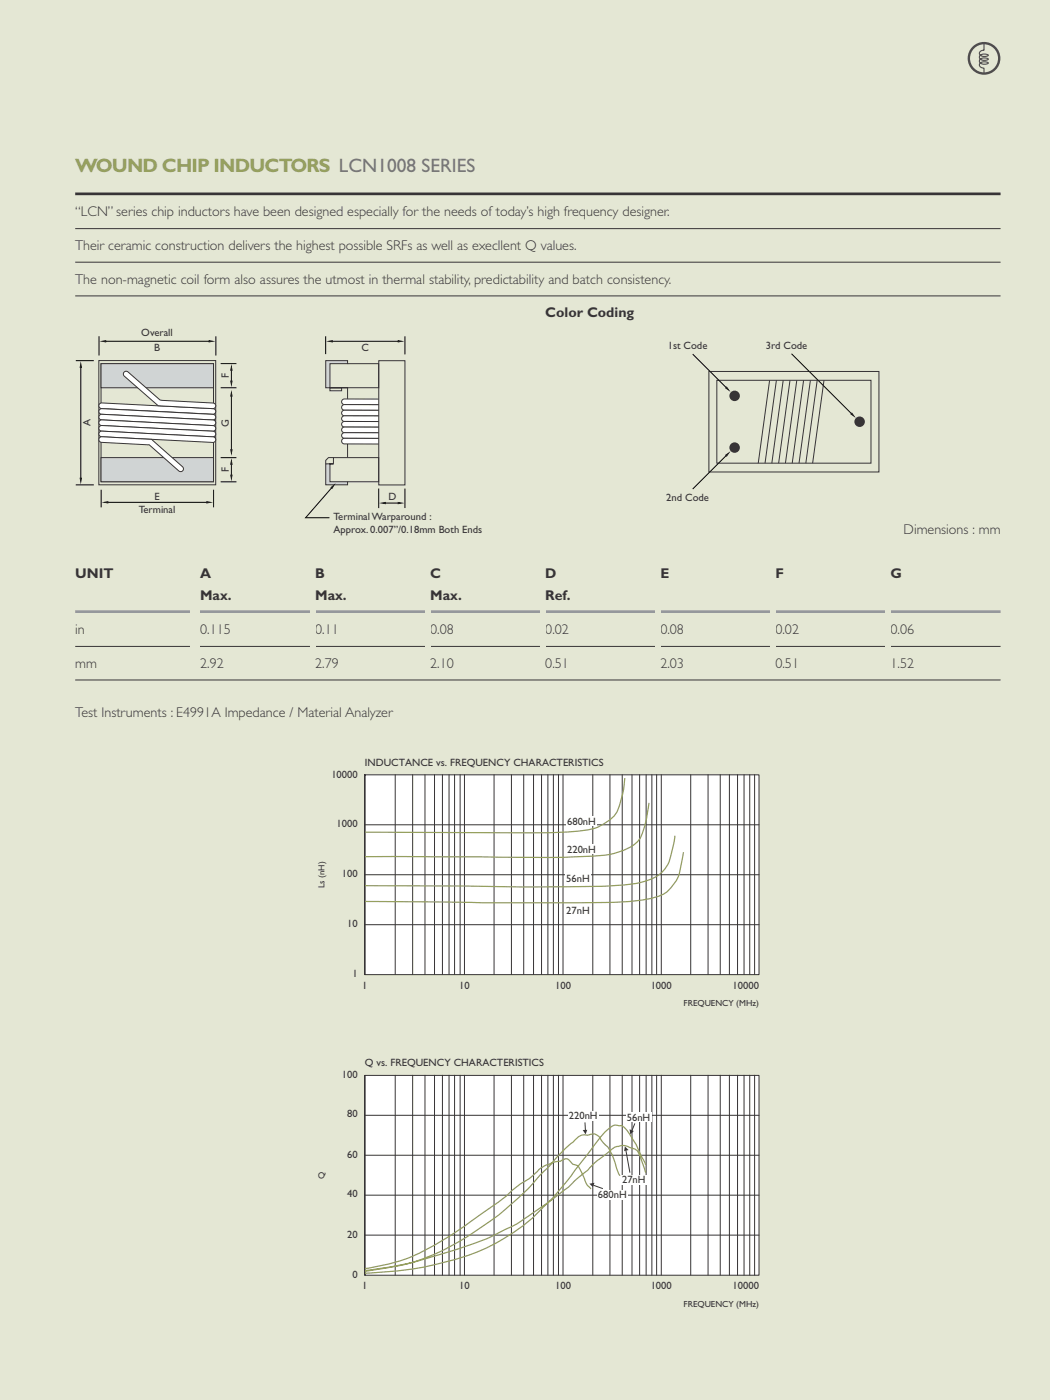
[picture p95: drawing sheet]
<svg xmlns="http://www.w3.org/2000/svg" width="210mm" height="280mm" viewBox="0 0 210 280" stroke-linecap="round" stroke-linejoin="round" font-family="sans-serif">
<defs><g id="words">
<text font-size="3.9" fill="#96a05f" x="15" y="34.4">WOUND CHIP INDUCTORS LCN1008 SERIES</text>
<g font-size="2.8" fill="#373436">
<text x="15" y="43.3">“LCN” series chip inductors have been designed especially for the needs of today’s high frequency designer.</text>
<text x="15" y="50">Their ceramic construction delivers the highest possible SRFs as well as execllent Q values.</text>
<text x="15" y="56.7">The non-magnetic coil form also assures the utmost in thermal stability, predictability and batch consistency.</text>
<text x="109" y="63.5">Color Coding</text>
<text x="180.6" y="106.9">Dimensions : mm</text>
<text x="15" y="115.7">UNIT</text>
<text x="40" y="115.7">A</text>
<text x="63" y="115.7">B</text>
<text x="86" y="115.7">C</text>
<text x="109" y="115.7">D</text>
<text x="132" y="115.7">E</text>
<text x="155" y="115.7">F</text>
<text x="178" y="115.7">G</text>
<text x="40" y="120.1">Max.</text>
<text x="63" y="120.1">Max.</text>
<text x="86" y="120.1">Max.</text>
<text x="109" y="120.1">Ref.</text>
<text x="15" y="126.9">in</text>
<text x="40" y="126.9">0.115</text>
<text x="63" y="126.9">0.11</text>
<text x="86" y="126.9">0.08</text>
<text x="109" y="126.9">0.02</text>
<text x="132" y="126.9">0.08</text>
<text x="155" y="126.9">0.02</text>
<text x="178" y="126.9">0.06</text>
<text x="15" y="133.6">mm</text>
<text x="40" y="133.6">2.92</text>
<text x="63" y="133.6">2.79</text>
<text x="86" y="133.6">2.10</text>
<text x="109" y="133.6">0.51</text>
<text x="132" y="133.6">2.03</text>
<text x="155" y="133.6">0.51</text>
<text x="178" y="133.6">1.52</text>
<text x="15" y="143.5">Test Instruments : E4991A Impedance / Material Analyzer</text>
</g>
<g font-size="2.1" fill="#373436">
<text x="28.3" y="67.2">Overall</text>
<text x="30.8" y="70.3">B</text>
<text x="72.3" y="70.3">C</text>
<text x="133.5" y="69.8">1st Code</text>
<text x="153.1" y="69.8">3rd Code</text>
<text x="45.7" y="75.7" transform="rotate(-90 45.7 75.7)">F</text>
<text x="18.1" y="85.3" transform="rotate(-90 18.1 85.3)">A</text>
<text x="45.7" y="85.4" transform="rotate(-90 45.7 85.4)">G</text>
<text x="45.7" y="94.4" transform="rotate(-90 45.7 94.4)">F</text>
<text x="30.9" y="100">E</text>
<text x="77.7" y="100.1">D</text>
<text x="133.2" y="100.3">2nd Code</text>
<text x="27.7" y="102.6">Terminal</text>
<text x="66.7" y="104.1">Terminal Warparound :</text>
<text x="66.7" y="106.7">Approx. 0.007”/0.18mm Both Ends</text>
<text x="66.2" y="155.6">10000</text>
<text x="72.9" y="153.3">INDUCTANCE vs. FREQUENCY CHARACTERISTICS</text>
<text x="67.3" y="165.6">1000</text>
<text x="113.4" y="165">680nH</text>
<text x="113.4" y="170.6">220nH</text>
<text x="68.4" y="175.5">100</text>
<text x="113.2" y="176.5">56nH</text>
<text x="69.4" y="185.5">10</text>
<text x="113.2" y="182.9">27nH</text>
<text x="70.5" y="195.5">1</text>
<text x="72.4" y="197.8">1</text>
<text x="91.8" y="197.8">10</text>
<text x="111" y="197.8">100</text>
<text x="130.1" y="197.8">1000</text>
<text x="146.4" y="197.8">10000</text>
<text x="68.4" y="215.7">100</text>
<text x="72.9" y="213.3">Q vs. FREQUENCY CHARACTERISTICS</text>
<text x="69.4" y="223.6">80</text>
<text x="113.7" y="224">220nH</text>
<text x="125.3" y="224.3">56nH</text>
<text x="69.4" y="231.6">60</text>
<text x="69.4" y="239.6">40</text>
<text x="119.5" y="239.8">680nH</text>
<text x="124.4" y="236.8">27nH</text>
<text x="69.4" y="247.7">20</text>
<text x="70.5" y="255.6">0</text>
<text x="72.4" y="257.9">1</text>
<text x="91.8" y="257.9">10</text>
<text x="111" y="257.9">100</text>
<text x="130.1" y="257.9">1000</text>
<text x="146.4" y="257.9">10000</text>
</g>
<g font-size="1.8" fill="#373436">
<text x="64.9" y="177.7" transform="rotate(-90 64.9 177.7)">Ls (nH)</text>
<text x="136.7" y="201.3">FREQUENCY (MHz)</text>
<text x="64.9" y="235.9" transform="rotate(-90 64.9 235.9)">Q</text>
<text x="136.7" y="261.4">FREQUENCY (MHz)</text>
</g>
</g></defs>
<path d="M.1 .1h209.8v280h-209.8z" fill="#e4e7d4"/>
<circle cx="196.7" cy="11.7" r="3" fill="none" stroke="#4d4d4d" stroke-width=".48"/>
<path d="M196.7 8.7v1.3a.72 .72 0 0 0-.8 .9 1.35 1.35 0 0 0 1.7 .2 1.21 1.21 0 0 0-1.8 .3 1.2 1.2 0 0 0 1.8 .4 1.21 1.21 0 0 0-1.8 .4 1.2 1.2 0 0 0 1.8 .4 1.21 1.21 0 0 0-1.8 .4 .82 .82 0 0 0 .9 .6v1.1" fill="none" stroke="#4d4d4d" stroke-width=".22"/>
<path d="M15 38.8h185" fill="none" stroke="#373436" stroke-width=".54"/>
<path d="M15 45.7h185M15 52.5h185M15 59.2h185M19.8 72.1h23.3v24.9h-23.3zM20.2 72.8h22.5v23.6h-22.5zM15 129.3h185M15 136h185" fill="none" stroke="#373436" stroke-width=".2"/>
<path d="M15 122.4h185" fill="none" stroke="#95989c" stroke-width=".54"/>
<g fill="#d0d4d4" stroke="#373436" stroke-width=".2">
<path d="M20.2 72.8h22.5v4.8h-22.5z"/>
<path d="M20.2 91.6h22.5v4.8h-22.5z"/>
</g>
<path d="M19.9 80.9l.5-.3 22.2 1.2a.56 .56 0 0 1 .5 .5 .56 .56 0 0 1-.6 .6l-22.2-1.2a.56 .56 0 0 1-.4-.8z" fill="#fff"/>
<path d="M19.9 80.9l.5-.3 22.2 1.2a.56 .56 0 0 1 .5 .5 .56 .56 0 0 1-.6 .6l-22.2-1.2a.56 .56 0 0 1-.4-.8z" fill="none" stroke="#373436" stroke-width=".2"/>
<path d="M24.8 74.5l.2-.2 .6 .1 6.4 5.6 10.6 .6a.56 .56 0 0 1 .5 .6 .56 .56 0 0 1-.6 .6l-10.9-.6-6.8-5.9-.1-.3z" fill="#fff"/>
<path d="M24.8 74.5l.2-.2 .6 .1 6.4 5.6 10.6 .6a.56 .56 0 0 1 .5 .6 .56 .56 0 0 1-.6 .6l-10.9-.6-6.8-5.9-.1-.3z" fill="none" stroke="#373436" stroke-width=".2"/>
<path d="M19.9 82l.5-.2 22.2 1.1a.56 .56 0 0 1 .5 .6 .56 .56 0 0 1-.6 .5l-22.2-1.1a.56 .56 0 0 1-.4-.9z" fill="#fff"/>
<path d="M19.9 82l.5-.2 22.2 1.1a.56 .56 0 0 1 .5 .6 .56 .56 0 0 1-.6 .5l-22.2-1.1a.56 .56 0 0 1-.4-.9z" fill="none" stroke="#373436" stroke-width=".2"/>
<path d="M19.9 83.1l.5-.2 22.2 1.1a.56 .56 0 0 1 .5 .6 .56 .56 0 0 1-.6 .5l-22.2-1.1a.56 .56 0 0 1-.4-.9z" fill="#fff"/>
<path d="M19.9 83.1l.5-.2 22.2 1.1a.56 .56 0 0 1 .5 .6 .56 .56 0 0 1-.6 .5l-22.2-1.1a.56 .56 0 0 1-.4-.9z" fill="none" stroke="#373436" stroke-width=".2"/>
<path d="M19.9 84.3l.5-.3 22.2 1.2a.56 .56 0 0 1 .5 .5 .56 .56 0 0 1-.6 .6l-22.2-1.2a.56 .56 0 0 1-.4-.8z" fill="#fff"/>
<path d="M19.9 84.3l.5-.3 22.2 1.2a.56 .56 0 0 1 .5 .5 .56 .56 0 0 1-.6 .6l-22.2-1.2a.56 .56 0 0 1-.4-.8z" fill="none" stroke="#373436" stroke-width=".2"/>
<path d="M19.9 85.4l.5-.3 22.2 1.2a.56 .56 0 0 1 .5 .6 .56 .56 0 0 1-.6 .5l-22.2-1.1a.56 .56 0 0 1-.4-.9z" fill="#fff"/>
<path d="M19.9 85.4l.5-.3 22.2 1.2a.56 .56 0 0 1 .5 .6 .56 .56 0 0 1-.6 .5l-22.2-1.1a.56 .56 0 0 1-.4-.9z" fill="none" stroke="#373436" stroke-width=".2"/>
<path d="M19.9 86.5l.5-.2 22.2 1.1a.56 .56 0 0 1 .5 .6 .56 .56 0 0 1-.6 .5l-22.2-1.1a.56 .56 0 0 1-.4-.9z" fill="#fff"/>
<path d="M19.9 86.5l.5-.2 22.2 1.1a.56 .56 0 0 1 .5 .6 .56 .56 0 0 1-.6 .5l-22.2-1.1a.56 .56 0 0 1-.4-.9z" fill="none" stroke="#373436" stroke-width=".2"/>
<path d="M19.9 87.6l.5-.2 9.9 .5 6.2 5.5a.56 .56 0 0 1 0 .8 .56 .56 0 0 1-.8 0l-5.9-5.2-9.5-.5a.56 .56 0 0 1-.4-.9z" fill="#fff"/>
<path d="M19.9 87.6l.5-.2 9.9 .5 6.2 5.5a.56 .56 0 0 1 0 .8 .56 .56 0 0 1-.8 0l-5.9-5.2-9.5-.5a.56 .56 0 0 1-.4-.9z" fill="none" stroke="#373436" stroke-width=".2"/>
<g fill="none" stroke="#000" stroke-width=".2">
<path d="M15.2 72.2h3.6M16.2 73.4v22.2M19.8 67.3v3.8M21.2 68.3h20.8M43.2 67.3v3.8M44.1 77.6h3.2M44.1 72.7h3.2M46.3 73.7v2.5M46.3 79.1v10.8M15.1 97h3.7M20.2 98v3.5M42.7 98v3.5"/>
<path d="M44.1 96.4h3.2M44.1 91.6h3.2M46.3 92.6v2.4M21.6 100.5h19.9"/>
</g>
<path d="M16.2 72.3l.2 1.3h-.5zM19.9 68.3l1.3-.3v.5zM41.7 68l1.3 .3-1.3 .2zM46.3 78l.2 1.3h-.5zM46 76.2h.5l-.2 1.3zM46.3 72.9l.2 1.3h-.5zM15.9 95.6h.5l-.2 1.3zM46 89.9h.5l-.2 1.3zM46 95h.5l-.2 1.3zM46.3 91.7l.2 1.3h-.5zM20.3 100.5l1.4-.2v.4zM41.3 100.3l1.3 .2-1.3 .2z" fill="#000"/>
<g fill="#d0d4d4" stroke="#373436" stroke-width=".2">
<path d="M65.1 92.8h1.6h-.7v3.6h3.5v.6h-4.4z"/>
<path d="M65.1 72.2h4.4v.6h-3.5v4.8h3.5h-4.4z"/>
</g>
<path d="M69.5 72.8h6.2v4.8h-6.2M66.7 92.8v-1.2h9v4.8h-6.2" fill="none" stroke="#373436" stroke-width=".2"/>
<path d="M68.4 80.1l.5-.3h6.8v1.2l-6.8-.1a.56 .56 0 0 1-.5-.8z" fill="#fff"/>
<path d="M75.7 79.8h-6.8a.56 .56 0 0 0-.6 .6 .56 .56 0 0 0 .6 .5l6.8 .1" fill="none" stroke="#373436" stroke-width=".2"/>
<path d="M68.4 81.2l.5-.2h6.8v1.1h-6.8a.56 .56 0 0 1-.5-.9z" fill="#fff"/>
<path d="M75.7 81h-6.8a.56 .56 0 0 0-.6 .5 .56 .56 0 0 0 .6 .6h6.8" fill="none" stroke="#373436" stroke-width=".2"/>
<path d="M68.4 82.4l.5-.3h6.8v1.1h-6.8a.56 .56 0 0 1-.5-.8z" fill="#fff"/>
<path d="M75.7 82.1h-6.8a.56 .56 0 0 0-.6 .5 .56 .56 0 0 0 .6 .6h6.8" fill="none" stroke="#373436" stroke-width=".2"/>
<path d="M68.4 83.5l.5-.3h6.8v1.1h-6.8a.56 .56 0 0 1-.5-.8z" fill="#fff"/>
<path d="M75.7 83.2h-6.8a.56 .56 0 0 0-.6 .6 .56 .56 0 0 0 .6 .5h6.8" fill="none" stroke="#373436" stroke-width=".2"/>
<path d="M68.4 84.6l.5-.3h6.8v1.2l-6.8-.1a.56 .56 0 0 1-.5-.8z" fill="#fff"/>
<path d="M75.7 84.3h-6.8a.56 .56 0 0 0-.6 .6 .56 .56 0 0 0 .6 .5l6.8 .1" fill="none" stroke="#373436" stroke-width=".2"/>
<path d="M68.4 85.7l.5-.3 6.8 .1v1.1h-6.8a.56 .56 0 0 1-.5-.9z" fill="#fff"/>
<path d="M75.7 85.5l-6.8-.1a.56 .56 0 0 0-.6 .6 .56 .56 0 0 0 .6 .6h6.8" fill="none" stroke="#373436" stroke-width=".2"/>
<path d="M68.4 86.8l.5-.2h6.8v1.1h-6.8a.56 .56 0 0 1-.5-.9z" fill="#fff"/>
<path d="M75.7 86.6h-6.8a.56 .56 0 0 0-.6 .5 .56 .56 0 0 0 .6 .6h6.8" fill="none" stroke="#373436" stroke-width=".2"/>
<path d="M68.4 88l.5-.3h6.8v1.1h-6.8a.56 .56 0 0 1-.5-.8z" fill="#fff"/>
<path d="M66 77.6h2.3v.6h-2.3zM69.5 77.6v2.2M75.7 72.2h5.2v24.8h-5.2zM141.7 74.3h34v20.1h-34zM143.3 76.1h30.8v16.6h-30.8zM66.6 91.6h-.9l-.6 .5v.7M69.5 88.9v2.7M75.7 87.7h-6.8a.56 .56 0 0 0-.6 .6 .56 .56 0 0 0 .6 .5h6.8" fill="none" stroke="#373436" stroke-width=".2"/>
<path d="M65.1 67.3v3.6M66.5 68.3h13.3M81 67.3v3.6M66.4 97.5l-5.3 6.1h4.8M75.7 97.7v4M81 97.7v3.9M77.1 100.7h2.7" fill="none" stroke="#000" stroke-width=".2"/>
<path d="M65.2 68.3l1.3-.3v.5zM79.5 68l1.3 .3-1.3 .2zM66.1 97.5l1-.8-.7 1.1zM75.8 100.7l1.3-.3v.5zM79.5 100.4l1.3 .3-1.3 .2z" fill="#000"/>
<g fill="#373436">
<circle cx="146.9" cy="79.2" r="1.05"/>
<circle cx="146.9" cy="89.6" r="1.05"/>
<circle cx="171.8" cy="84.4" r="1.05"/>
</g>
<path d="M153.8 76.1l-2.2 16.6M155.2 76.1l-2.3 16.6M156.6 76.1l-2.3 16.6M157.9 76.1l-2.2 16.6M159.3 76.1l-2.3 16.6M160.6 76.1l-2.2 16.6M162 76.1l-2.3 16.6M163.4 76.1l-2.3 16.6M164.7 76.1l-2.3 16.6" fill="none" stroke="#373436" stroke-width=".2"/>
<path d="M144.9 77.6l.4-.3 .7 1.1zM144.9 91l1.1-.7-.7 1.1zM170.3 82.5l.8 1.1-1.1-.7z" fill="#000"/>
<path d="M138.5 70.9l6.7 6.6M158.2 70.8l12 11.9M145.2 91.2l-6.7 6.6" fill="none" stroke="#000" stroke-width=".2"/>
<path d="M72.9 155h78.8v40h-78.8z" fill="#fff"/>
<g fill="none" stroke="#373436" stroke-width=".2">
<path d="M72.9 155h78.8v40h-78.8v-40v40M79 155v40M82.5 155v40M85 155v40M86.9 155v40M88.4 155v40M89.8 155v40M90.9 155v40M92 155v40M92.9 155v40M98.8 155v40M102.2 155v40"/>
<path d="M104.7 155v40M106.7 155v40M108.3 155v40M109.5 155v40M110.6 155v40M111.6 155v40M112.6 155v40M118.5 155v40M121.9 155v40M124.4 155v40M126.3 155v40M127.9 155v40"/>
<path d="M129.2 155v40M130.3 155v40M131.3 155v40M132.2 155v40M138.1 155v40M141.5 155v40M144 155v40M145.8 155v40M147.4 155v40M148.7 155v40M149.9 155v40M150.9 155v40"/>
<path d="M72.9 175h78.8M72.9 165h78.8M72.9 185h78.8"/>
</g>
<path d="M124.9 155.7a17.3 17.3 0 0 1-1.9 7.3 10.6 10.6 0 0 1-7.7 3.3 456.2 456.2 0 0 1-29.6 .3l-12.7-.1M129.7 160.6l-.3 2a16.4 16.4 0 0 1-1.6 5.4 10.7 10.7 0 0 1-6.7 3.1 273.2 273.2 0 0 1-27.2 .3h-20.9M134.9 167.2l-.6 3.1a6.8 6.8 0 0 1-5.5 6.1 51.6 51.6 0 0 1-11.2 1l-13.1 .1-31.5-.3M136.6 170.5l-.2 1.2a11.1 11.1 0 0 1-1.7 5.2l-.4 .5a6.5 6.5 0 0 1-4.8 2.5 118.9 118.9 0 0 1-18.6 .7l-37.9-.2" fill="none" stroke="#96a05f" stroke-width=".25"/>
<g fill="#fff">
<path d="M113.3 168.9h6v2h-6z"/>
<path d="M113.3 163.3h6v2h-6z"/>
<path d="M113.1 181.2h5v2h-5z"/>
<path d="M113.1 174.8h5v2h-5z"/>
<path d="M72.9 215.2h78.8v39.9h-78.8z"/>
</g>
<g fill="none" stroke="#373436" stroke-width=".2">
<path d="M72.9 215.2h78.8v39.9h-78.8v-39.9v39.9M79 215.1v40M82.5 215.1v40M85 215.1v40M86.9 215.1v40M88.4 215.1v40M89.8 215.1v40M90.9 215.1v40M92 215.1v40M92.9 215.1v40M98.8 215.1v40M102.2 215.1v40"/>
<path d="M104.7 215.1v40M106.7 215.1v40M108.3 215.1v40M109.5 215.1v40M110.6 215.1v40M111.6 215.1v40M112.6 215.1v40M118.5 215.1v40M121.9 215.1v40M124.4 215.1v40M126.3 215.1v40M127.9 215.1v40"/>
<path d="M129.2 215.1v40M130.3 215.1v40M131.3 215.1v40M132.2 215.1v40M138.1 215.1v40M141.5 215.1v40M144 215.1v40M145.8 215.1v40M147.4 215.1v40M148.7 215.1v40M149.9 215.1v40M150.9 215.1v40"/>
<path d="M72.9 239.1h78.8M72.9 223.1h78.8M72.9 231.1h78.8M72.9 247.1h78.8"/>
</g>
<path d="M118.1 237.8a3.5 3.5 0 0 1-1.3-2.2l-.5-1.1a2.03 2.03 0 0 0-1.5-1.5l-.4-.2a1.48 1.48 0 0 0-1.6-.9 2.44 2.44 0 0 1-1.8 .5l-.9 .4a7 7 0 0 0-3.2 2.1l-1.8 1.4a18.6 18.6 0 0 0-4.3 3.3l-.6 .5a133.2 133.2 0 0 1-16 10.4 38.3 38.3 0 0 1-11.2 3.3M123.9 235.2l-.7-1.5a9.8 9.8 0 0 0-3-5.6 1.93 1.93 0 0 0-2.8-1 2.66 2.66 0 0 0-2.8 1.4l-1.8 1.5-3.9 4.1a63.9 63.9 0 0 1-24.3 17.7 58.1 58.1 0 0 1-11.6 2.4M129 234.6a17.6 17.6 0 0 0-1.7-4.5l-1.4-.5a2.27 2.27 0 0 0-2.2-.2 3.6 3.6 0 0 0-2.3 1.3l-.4 .3a18.5 18.5 0 0 0-3.8 3.4l-1 .7a79.6 79.6 0 0 1-14.2 10.4 75.7 75.7 0 0 1-16.6 6.2 70.2 70.2 0 0 1-12.4 2.7M129 233l-.9-1.8a18.9 18.9 0 0 0-3.6-5.9 2.72 2.72 0 0 0-2.8 .5 42 42 0 0 0-5 6.1 74.5 74.5 0 0 1-10.8 12.3 41.5 41.5 0 0 1-19.1 8.8 76.9 76.9 0 0 1-13.8 1.7" fill="none" stroke="#96a05f" stroke-width=".25"/>
<path d="M116.5 226.1l.9-.1-.3 1z" fill="#373436"/>
<path d="M116.9 224.6l.1 1.5" fill="none" stroke="#373436" stroke-width=".2"/>
<path d="M125.9 225.9l.8 .4-.7 .7z" fill="#373436"/>
<path d="M126.9 224.8l-.6 1.4" fill="none" stroke="#373436" stroke-width=".2"/>
<path d="M124.9 229.4l.8 .7-.9 .2z" fill="#373436"/>
<path d="M125.1 230.2l.8 4.4" fill="none" stroke="#373436" stroke-width=".2"/>
<path d="M117.8 236.8l1-.1-.3 .8z" fill="#373436"/>
<path d="M118.6 237.1l1.9 .7" fill="none" stroke="#373436" stroke-width=".2"/>
<g fill="#fff">
<path d="M113.6 222.3h6v1.9h-6z"/>
<path d="M119.4 238.1h6v1.9h-6z"/>
<path d="M124.2 235.1h5v1.9h-5z"/>
<path d="M125.2 222.6h5v1.9h-5z"/>
</g>
<g fill="#e4e7d4">
<path d="M38 121h2v9h-2z"/>
<path d="M62 121h1v9h-1z"/>
<path d="M85 121h1v9h-1z"/>
<path d="M108 121h1v9h-1z"/>
<path d="M131 121h1v9h-1z"/>
<path d="M154 121h1v9h-1z"/>
<path d="M177 121h1v9h-1z"/>
</g>
<use href="#words"/>
</svg>
